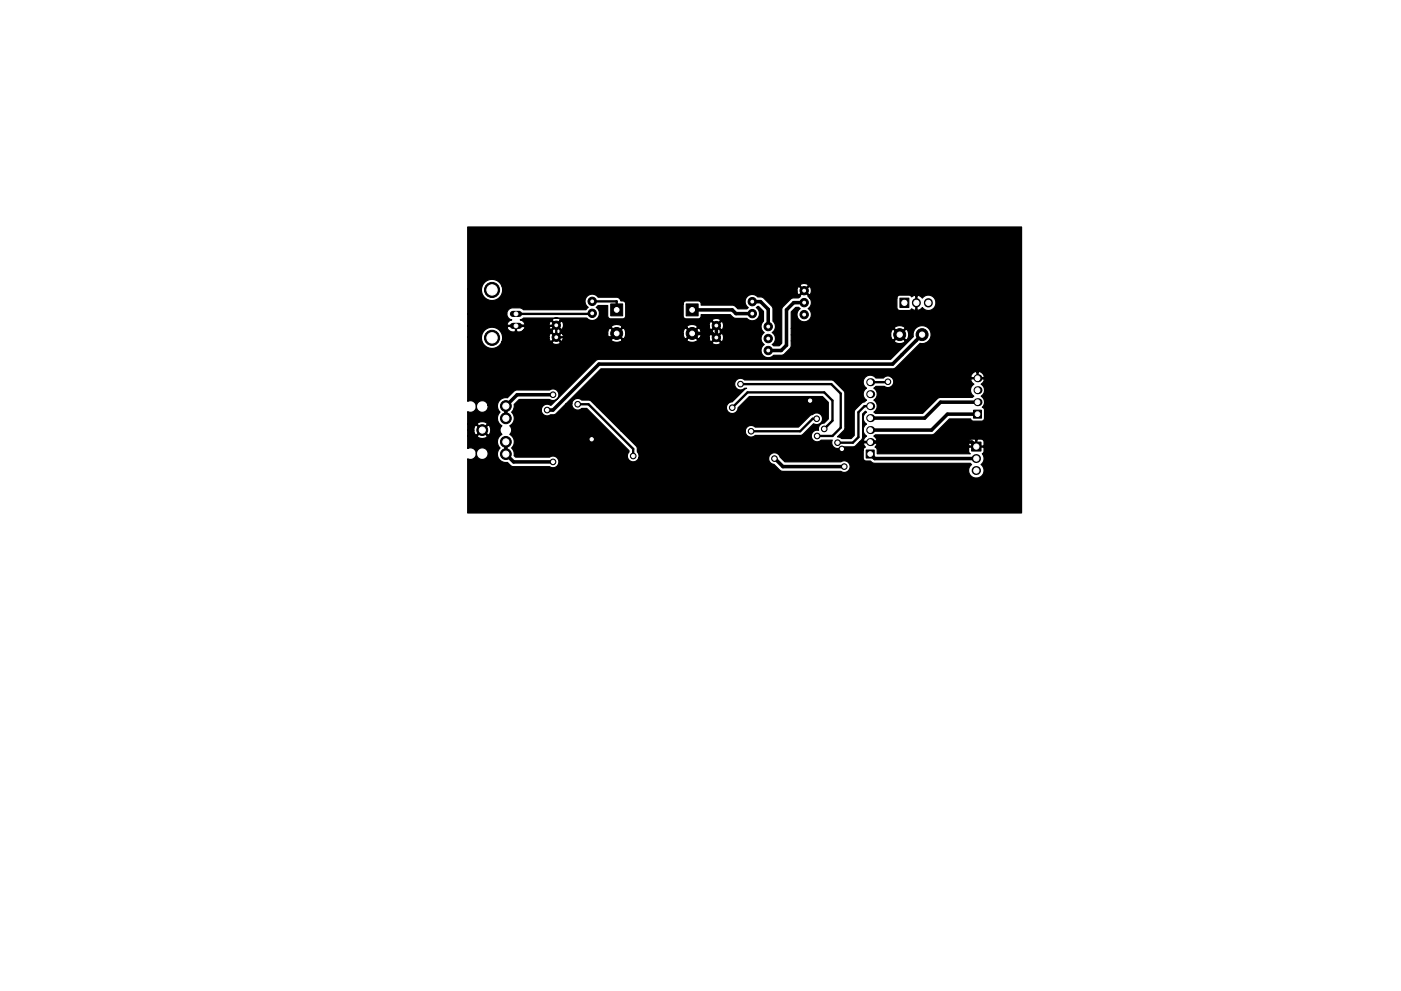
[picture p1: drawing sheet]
<svg xmlns="http://www.w3.org/2000/svg" width="297mm" height="210mm" viewBox="0 0 297 210" stroke-linecap="round" stroke-linejoin="round" font-family="sans-serif">
<g fill="#000" stroke="#000" stroke-width=".21">
<path d="M129.5 64.5h2.5v2.5h-2.5zM145.5 64.5h2.5v2.5h-2.5zM190.8 63.2h1.9v2h-1.9zM183.6 95.5h1.7v1.7h-1.7zM206 93.8h2v1.9h-2zM206.4 87h1.7v1.7h-1.7z"/>
<circle cx="104.3" cy="71.7" r="1.61"/>
<circle cx="104.3" cy="61.5" r="1.61"/>
<circle cx="117.9" cy="71.6" r=".89"/>
<circle cx="117.9" cy="69" r=".89"/>
<circle cx="125.6" cy="63.9" r=".89"/>
<circle cx="125.6" cy="66.5" r=".89"/>
<circle cx="130.8" cy="70.7" r="1.27"/>
<circle cx="146.8" cy="70.7" r="1.27"/>
<circle cx="151.9" cy="71.6" r=".89"/>
<circle cx="151.9" cy="69.1" r=".89"/>
<circle cx="159.5" cy="66.5" r=".89"/>
<circle cx="159.5" cy="64" r=".89"/>
<circle cx="162.9" cy="71.8" r=".89"/>
<circle cx="162.9" cy="74.4" r=".89"/>
<circle cx="162.9" cy="69.3" r=".89"/>
<circle cx="170.5" cy="61.7" r=".89"/>
<circle cx="170.5" cy="66.7" r=".89"/>
<circle cx="170.5" cy="64.2" r=".89"/>
<circle cx="190.7" cy="71" r="1.27"/>
<circle cx="195.5" cy="71" r="1.27"/>
<circle cx="102.2" cy="91.2" r="1.15"/>
<circle cx="107.3" cy="93.7" r="1.15"/>
<circle cx="107.3" cy="88.7" r="1.15"/>
<circle cx="107.3" cy="96.3" r="1.15"/>
<circle cx="107.3" cy="86.1" r="1.15"/>
<circle cx="116" cy="87" r=".6"/>
<circle cx="117.2" cy="83.7" r=".6"/>
<circle cx="117.2" cy="98" r=".6"/>
<circle cx="122.5" cy="85.8" r=".6"/>
<circle cx="125.4" cy="93.2" r=".6"/>
<circle cx="134.2" cy="96.7" r=".6"/>
<circle cx="155.2" cy="86.5" r=".6"/>
<circle cx="157" cy="81.5" r=".6"/>
<circle cx="159.2" cy="91.5" r=".6"/>
<circle cx="164.2" cy="97.3" r=".6"/>
<circle cx="171.7" cy="85" r=".6"/>
<circle cx="173.2" cy="88.8" r=".6"/>
<circle cx="173.2" cy="92.5" r=".6"/>
<circle cx="174.7" cy="91" r=".6"/>
<circle cx="177.6" cy="93.9" r=".6"/>
<circle cx="178.5" cy="95.2" r=".6"/>
<circle cx="179" cy="99" r=".6"/>
<circle cx="188.3" cy="81" r=".6"/>
</g>
<g fill="#000">
<circle cx="116" cy="87" r=".38"/>
<circle cx="155.2" cy="86.5" r=".25"/>
<circle cx="157" cy="81.5" r=".25"/>
<circle cx="159.3" cy="91.5" r=".25"/>
<circle cx="184.5" cy="86.2" r=".85"/>
<circle cx="184.5" cy="81.1" r=".85"/>
<circle cx="184.5" cy="91.2" r=".85"/>
<circle cx="184.5" cy="83.6" r=".85"/>
<circle cx="184.5" cy="93.8" r=".85"/>
<circle cx="184.5" cy="88.7" r=".85"/>
<circle cx="207.3" cy="82.8" r=".85"/>
<circle cx="207.3" cy="80.2" r=".85"/>
<circle cx="207.3" cy="85.3" r=".85"/>
</g>
<path d="M194.3 64.2v.1M196.8 64.2v.1M207 99.8h.1M207 97.3h.1" fill="none" stroke="#000" stroke-width="1.9"/>
<path d="M108.7 66.6h1.4M108.7 69.1h1.4" fill="none" stroke="#000" stroke-width="1.3"/>
<path d="M109.4 69.1h8.4l.1-.1v2.6h12l.9-.9M125.6 63.9h5.1l.1 1.8M125.6 66.5l-.2 .1h-16M122.5 85.8h2.3l9.4 9.4v1.5M155.2 86.5l3.3-3.3h16.2l1.8 1.8v4.2l-1.8 1.8M157 81.5h19.3l2 2v7.2l-1.8 1.8h-3.2M173.2 88.8h-.9l-2.6 2.7h-10.4M184.5 93.8h-1.8l-1.4 1.4h-2.8M184.5 86.2h-1.2l-1.3 1.3v5.2l-1.2 1.2h-3.2M188.3 81l-3.8 .1" fill="none" stroke="#000" stroke-width=".5"/>
<path d="M146.8 65.7h8.4l.8 .8h3.5M151.9 69.1v2.5l-.9-.9h-4.2M159.5 64h1.8l1.6 1.6v3.7M170.5 64.2h-2.2l-1.6 1.5v7.5l-1.1 1.2h-2.7M195.5 71l-6.2 6.2h-62.3l-9.8 9.8h-1.2M107.2 93.7v2.6l1.7 1.7h8.3M117.2 83.7h-7.5l-2.5 2.4v2.6M164.3 97.2l1.7 1.8h13M184.5 93.8h21.5l1 .9M184.5 96.3l1 1h21.5M207.3 85.3h-7.9l-3.4 3.4h-11.5M207.3 87.9h-6.4l-3.4 3.3h-13" fill="none" stroke="#000" stroke-width=".75"/>
<path d="M99.2 48.2h117.4v60.6h-117.4v-11.5a1.24 1.24 0 0 0 1.8-1.2v.3a1.24 1.24 0 0 0 1.9 .9 1.24 1.24 0 0 0 0-2.1 1.24 1.24 0 0 0-1.9 .9 1.27 1.27 0 0 0-1.8-.9v-2.7h2a1.3 1.3 0 0 0 2.1 0l-1.1-1.1-1 1.1h-2v-1.2h1.3l.2 .9 .3 .1 1.1-1.1h.3l1.1 1.1a1.3 1.3 0 0 0 0-2.1l-1.1 1h-.3l-1.1-1-.3 .1-.1 .3-.1 .7h-1.3v-1.3h2l1 1.1 1.1-1.1a1.3 1.3 0 0 0-2.1 0h-2v-2.7a1.24 1.24 0 0 0 1.8-1.2v.3a1.24 1.24 0 0 0 1.4 1.1 1.24 1.24 0 0 0 1.1-1.5h2v.7l.5 .7a1.78 1.78 0 0 0 .4 2.9 1.23 1.23 0 0 0 0 1.9 1.78 1.78 0 0 0-.4 2.8 1.78 1.78 0 0 0-.3 2.2 1.78 1.78 0 0 0 1.9 .9l.7 .7 .4 .2 8 .1a1.24 1.24 0 0 0 1.8-1.2 1.24 1.24 0 0 0-2-.9h-7.2l-.3-.3v-.9l-.5-.8a1.78 1.78 0 0 0-.4-2.8 1.23 1.23 0 0 0 0-1.9 1.78 1.78 0 0 0 .4-2.9l.4-.5h5.9a1.24 1.24 0 0 0 .6 1.2 1.24 1.24 0 0 0 1.3-.1l1.1-.2 2.2-2.2h1.2a1.24 1.24 0 0 0 .7 1.3 1.24 1.24 0 0 0 1.4-.2h1.1l9 8.9-.1 .4a1.24 1.24 0 0 0 .3 1.8 1.24 1.24 0 0 0 1.8-.6h27.6v.2a1.24 1.24 0 0 0 1.1 1.1l1.2 1.2 .5 .3h12.5a1.24 1.24 0 0 0 1.9-1 1.24 1.24 0 0 0-1.9-1h-11.9l-1-1a1.24 1.24 0 0 0-1.3-.9 1.24 1.24 0 0 0-1.1 1.1h-27.6l.1-.6-.4-.7v-.4h47.9l.1 2 .4 .3h1.1l.7 .5h20.4l.3 .3-.2 .1a1.61 1.61 0 0 0 .1 2.3 1.61 1.61 0 0 0 2.3-.1 1.61 1.61 0 0 0-.2-2.3 1.57 1.57 0 0 0 .3-2.3l.3-.5v-.8l-.1-.1h-3l-.1 .1v.8l.3 .5h-19.7v-.9l-.5-.5 .1-.1a.67 .67 0 0 0 .2-.9h-2.6l-.1 .4 .4 .6-.4 .2-.1 .4h-47.9l-.2-.9-3.3-3.2h26.4a1.24 1.24 0 0 0 .7 1.2 1.24 1.24 0 0 0 1.4-.2h9.7l.5-.3 2.3-2.2a1.25 1.25 0 0 0 1.6-.4 1.25 1.25 0 0 0-.3-1.6 1.25 1.25 0 0 0-1.6 .1l-.6 .2-2.4 2.4h-9.2a1.24 1.24 0 0 0-1.3-.3 1.24 1.24 0 0 0-.8 1.1h-26.4l-5-5h27.4v.2a1.24 1.24 0 0 0 1.3 1.1 1.24 1.24 0 0 0 1.2-1.2l2.4-2.4h15.5l1.2 1.3v3.5l-.9 .9a1.23 1.23 0 0 0-1.1 1.5 1.24 1.24 0 0 0-1.5 1.5 1.24 1.24 0 0 0 2 .6h2.4a1.24 1.24 0 0 0 .3 1.5 1.24 1.24 0 0 0 1.6-.1h2.6l1.2-1h23.2v.7l.1 .1h1.4v-1.3h.2v1.3h1.4l.1-.1v-.9l-.4-.4h-.9l-.4 .1-.2-.1h-.7a.64 .64 0 0 0-.6 .6h-23.2l.7-.9v-5.1l.6-.6 .2 .2-.1 .2a1.49 1.49 0 0 0 .1 2.4 1.48 1.48 0 0 0 0 2.5l-.3 .3a.67 .67 0 0 0-.2 .9h2.6l.1-.3-.1-.4-.5-.5 .3-.2 12.1-.1 .5-.2 3.1-3.1h4.5l.5 .4h1.9l.4-.2 .1-.4v-1.8l-.4-.5 .1-.1a1.48 1.48 0 0 0-.4-2.2 1.48 1.48 0 0 0 0-2.6l.3-.3a.67 .67 0 0 0 .3-.8h-2.7l-.1 .2 .2 .4 .5 .5-.2 .1a1.49 1.49 0 0 0 .2 2.5l-.3 .2-7.2 .1-3.4 3.3h-10l-.3-.3a1.48 1.48 0 0 0 0-2.5 1.48 1.48 0 0 0 0-2.5l.4-.4h1.8a1.24 1.24 0 0 0 1.8-.3 1.24 1.24 0 0 0-.5-1.8h17l.1 .2h1.2v-1.2h.3v1.2h1.2l.1-.2a1.22 1.22 0 0 0-1.6-1 1.12 1.12 0 0 0-1.3 1h-17l-.7-.1-.8 .4-1.6-.1a1.49 1.49 0 0 0-2.3 0 1.49 1.49 0 0 0 .3 2.3 1.48 1.48 0 0 0 0 2.5l-.4 .4-.6 .2-1.5 1.6-.1 5.3-.6 .6h-2.1l-.8-.3 1.3-1.3 .2-.5v-7.6l-.2-.4-2.2-2.1-.4-.2-18.5-.1a1.24 1.24 0 0 0-1.7 .2 1.24 1.24 0 0 0 0 1.7 1.24 1.24 0 0 0 1.8 0h.4l-.4 .2-2.7 2.7-.7 .2-.5 .9h-27.4l-1.5-1.5-1.8-.1a1.24 1.24 0 0 0-2.1 .8h-1.2l7.4-7.3h61.9l.7-.3 5.1-5.1a1.91 1.91 0 0 0 2.3-1.8 1.91 1.91 0 0 0-2-2 1.91 1.91 0 0 0-1.8 2.3l-4.8 4.8-62 .1-.5 .2-9.5 9.5a1.31 1.31 0 0 0-2 .9h-5.9l.1-1.1 1.1-1h6.6a1.24 1.24 0 0 0 1.8-1.1 1.24 1.24 0 0 0-2-1l-7 .1-.6 .2-1.3 1.4h-.2a1.79 1.79 0 0 0-1.9 1.6l-2.1-.1a1.26 1.26 0 0 0-1.3-.9 1.26 1.26 0 0 0-1.1 1.1 1.24 1.24 0 0 0-1.8-.9v-13.7h2.9a2.25 2.25 0 0 0 1.6 2.4 2.25 2.25 0 0 0 2.7-1.3h10.7v.3l.9 .2 .6-.2 .2-.2h32.2a1.05 1.05 0 0 0 1.8 0l-.9-.9-.9 .9h-32.2l-.9-1-.8 .9h-10.7l.2-1h9.8l.2 .8h.3l.9-.8h.3l.9 .8h.2l.2-.3h10.2a1.42 1.42 0 0 0 2.3 0h13.7l.1 .3 .4 .1 .7 .2 .7-.2 .4-.4-1.1-1.2-1.2 1.2h-13.7l-1.1-1.2-1.2 1.2h-10.2l.1-.6-.2-.7h9.5l.3 1 .3 .1 1.2-1.2h.3l1.2 1.2a1.1 1.1 0 0 0 .6-1.1h12.1l.3 1 .3 .1 1.2-1.2h.3l1.2 1.2 .3-.2h1.9l.3 .7 .2 .1 .9-.9h.4l.8 .9a1.05 1.05 0 0 0 0-1.8l-.8 .9h-.4l-.9-.9-.2 .1-.3 .9h-1.9l.2-.6v-1h2.4v.5l.9 .8 .9-.8v-.5l-.9-.8-.9 .8h-2.4l-.2-.4-.3-.1-1.2 1.1h-.3l-1.2-1.1-.3 .1-.1 .4-.2 .7h-12.1l-.2-.8-.4-.4-1.2 1.1h-.3l-1.2-1.1a1.16 1.16 0 0 0-.6 1.2h-9.5l-.3-.1-.9 .9h-.3l-.9-.9a.85 .85 0 0 0-.5 .9h-9.8v-.1a2.23 2.23 0 0 0-1.9-2h2.8l.4 .6 .7 .3h.7v-1.1h.2v1.1h.9l.5-.3h6.2v.4l.8 .9 .9-.9v-.4l-.9-.9-.8 .9h-6.2l.4-.6-.1-.2-6.7 .1a2.25 2.25 0 0 0-2.4 2.1h-2.9v-2.4h17.2l.2 .7 .3 .1 .9-.9h.3l.9 .9 .2-.1 .2-.4h10.2l1.2 1.2 1.1-1.2h13.7l1.2 1.2 1.1-1.2-.1-.3h2.5l.3 .8 .2 .1 .9-.9h.4l.8 .9a1.05 1.05 0 0 0 0-1.8l-.8 .9h-.4l-.9-.9-.2 .1-.3 .8h-2.5l-1.1-.3a1.06 1.06 0 0 0-1.1 .6h-13.7l-.1-.3-.4-.1-.7-.2-.7 .2-.4 .4h-10.2l.1-.4a.71 .71 0 0 0-.5-.9l-.9 .9h-.3l-.9-.9-.3 .1-.2 .9h-17.2v-2.5h8.3a1.29 1.29 0 0 0 1 1.3 .95 .95 0 0 0-.9 1.1h3.6l.1-.2-.1-.3-.6-.5h6.5l.8 .8 .9-.8h32.2l.9 .9 .9-.9a1.05 1.05 0 0 0-1.8 0h-32.2a1.05 1.05 0 0 0-1.7 0l-6.8-.1 .7-.4h13.4l.2 .2a1.53 1.53 0 0 0 2.2-.3 1.53 1.53 0 0 0-.4-2.2l.4-.4h2v2.2l.2 .5 .5 .2h2.5a.64 .64 0 0 0 .7-.7v-2.5h12.1v2.5l.2 .5 .5 .2h2.5a.69 .69 0 0 0 .7-.9h6.1l1 .7h2.6a1.53 1.53 0 0 0 2.3 0 1.53 1.53 0 0 0-.4-2.2l.5-.3 1.1 1v2.1l-.2 .2a1.52 1.52 0 0 0 .3 2.3 1.52 1.52 0 0 0 0 2.5 1.53 1.53 0 0 0-.3 2.3 1.53 1.53 0 0 0 2.3 0h1.6l.6-.2 1.4-1.4 .1-.4 .1-1.1h21.8a1.42 1.42 0 0 0 2.3 0l-1.2-1.1-1.1 1.1h-21.8v-1.2h21l.2 .7 .4 .3 1.2-1.1h.3l1.2 1.1a1.42 1.42 0 0 0 0-2.2l-1.2 1.1h-.3l-1.2-1.1-.3 .1-.1 .3-.2 .8h-21v-1.4h21.8l1.1 1.1 1.2-1.1a1.42 1.42 0 0 0-2.3 0h-21.8v-3.5l.9-1h.7l.3 .3a1.53 1.53 0 0 0-.3 2.3 1.53 1.53 0 0 0 2.2 0 1.53 1.53 0 0 0-.3-2.3 1.52 1.52 0 0 0 .4-2.3h18.5v2a.64 .64 0 0 0 .6 .7h2a.68 .68 0 0 1 1.1-.1l.3-.1v-2.9h.2v2.9a.89 .89 0 0 0 1.2-.5 1.61 1.61 0 0 0 2.3 .2 1.61 1.61 0 0 0 0-2.3 1.61 1.61 0 0 0-2.3 .2l-.4-.4a.83 .83 0 0 0-1-.1l-.3-.1-.6 .3-.5-.4h-2.1l-.4 .2-.1 .4h-18.5l-1.2-1.4-1.1 1.4h-1.3l-.4 .2-1.8 1.8-.2 .5v7.1l-.5 .6h-1.2l-.3-.3a1.52 1.52 0 0 0 0-2.5 1.52 1.52 0 0 0 .2-2.5v-2.5l-.2-.5-1.9-1.9-1.2-.2-.1-.2a1.53 1.53 0 0 0-2.2 .3 1.53 1.53 0 0 0 .4 2.2l-.3 .2h-1.9l-1.1-.7-6.7-.1a.7 .7 0 0 0-.7-.9l-2.6 .1-.5 .2-.1 .4h-12.1a.64 .64 0 0 0-.7-.7h-.4l-.2-.5-.5-.2h-4.1a1.53 1.53 0 0 0-2.3-.2 1.53 1.53 0 0 0 .2 2.3l-.5 .5h-13.2l-.7-.4h-1.6a1.29 1.29 0 0 0-1.2 1.3h-8.3v-5.3h2.9v.4a2.25 2.25 0 0 0 2.2 2.1 2.25 2.25 0 0 0 2.3-2.1h62.4l.2 .8h.2l.9-.8h.4l.9 .8a1.05 1.05 0 0 0 0-1.7l-.9 .9h-.4l-.9-.9-.2 .1-.2 .8h-62.4l-.2-1.1h63.2l.9 .9 .9-.9a1.05 1.05 0 0 0-1.8 0h-63.2l-.1-.1a2.25 2.25 0 0 0-2.4-1.2 2.25 2.25 0 0 0-1.8 2h-2.9z" fill="#000" stroke="#000" stroke-width=".25"/>
<g fill="#fff" stroke="#fff" stroke-width=".21">
<circle cx="178.5" cy="95.2" r=".35"/>
<circle cx="171.7" cy="85" r=".35"/>
<circle cx="125.5" cy="93.2" r=".35"/>
<circle cx="179" cy="99" r=".35"/>
<circle cx="164.2" cy="97.3" r=".35"/>
<circle cx="116" cy="87" r=".35"/>
<circle cx="174.7" cy="91" r=".35"/>
<circle cx="155.3" cy="86.5" r=".35"/>
<circle cx="173.2" cy="88.8" r=".35"/>
<circle cx="159.3" cy="91.5" r=".35"/>
<circle cx="173.3" cy="92.5" r=".35"/>
<circle cx="157" cy="81.5" r=".35"/>
<circle cx="117.2" cy="98" r=".35"/>
<circle cx="134.2" cy="96.7" r=".35"/>
<circle cx="122.5" cy="85.8" r=".35"/>
<circle cx="117.2" cy="83.7" r=".35"/>
<circle cx="188.3" cy="81" r=".35"/>
<circle cx="177.6" cy="93.9" r=".35"/>
<circle cx="195.5" cy="71" r=".56"/>
<circle cx="190.7" cy="71" r=".56"/>
<circle cx="207.2" cy="80.2" r=".5"/>
<circle cx="207.2" cy="82.8" r=".5"/>
<circle cx="207.2" cy="85.3" r=".5"/>
<circle cx="207.2" cy="87.9" r=".5"/>
<circle cx="207" cy="99.8" r=".55"/>
<circle cx="207" cy="97.3" r=".55"/>
<circle cx="207" cy="94.7" r=".55"/>
<circle cx="109.4" cy="66.6" r=".4"/>
<circle cx="109.4" cy="69.1" r=".4"/>
<circle cx="104.3" cy="71.7" r="1.1"/>
<circle cx="104.3" cy="61.5" r="1.1"/>
<circle cx="146.7" cy="65.7" r=".5"/>
<circle cx="146.7" cy="70.7" r=".5"/>
<circle cx="130.7" cy="65.7" r=".5"/>
<circle cx="130.7" cy="70.7" r=".5"/>
<circle cx="184.5" cy="86.2" r=".5"/>
<circle cx="184.5" cy="91.2" r=".5"/>
<circle cx="184.5" cy="96.3" r=".5"/>
<circle cx="184.5" cy="88.7" r=".5"/>
<circle cx="184.5" cy="83.6" r=".5"/>
<circle cx="184.5" cy="93.8" r=".5"/>
<circle cx="184.5" cy="81.1" r=".5"/>
<circle cx="196.8" cy="64.2" r=".55"/>
<circle cx="194.3" cy="64.2" r=".55"/>
<circle cx="191.8" cy="64.2" r=".55"/>
<circle cx="162.9" cy="71.8" r=".3"/>
<circle cx="162.9" cy="74.4" r=".3"/>
<circle cx="170.5" cy="64.2" r=".3"/>
<circle cx="162.9" cy="69.3" r=".3"/>
<circle cx="170.5" cy="61.7" r=".3"/>
<circle cx="170.5" cy="66.7" r=".3"/>
<circle cx="159.5" cy="66.5" r=".3"/>
<circle cx="151.9" cy="71.6" r=".3"/>
<circle cx="159.5" cy="64" r=".3"/>
<circle cx="151.9" cy="69.1" r=".3"/>
<circle cx="125.6" cy="66.5" r=".3"/>
<circle cx="117.9" cy="71.6" r=".3"/>
<circle cx="125.6" cy="63.9" r=".3"/>
<circle cx="117.9" cy="69" r=".3"/>
<circle cx="99.7" cy="86.2" r=".6"/>
<circle cx="102.2" cy="86.2" r=".6"/>
<circle cx="107.2" cy="86.1" r=".65"/>
<circle cx="107.2" cy="91.2" r=".6"/>
<circle cx="102.2" cy="91.2" r=".65"/>
<circle cx="102.2" cy="96.2" r=".6"/>
<circle cx="107.2" cy="96.3" r=".65"/>
<circle cx="107.2" cy="93.7" r=".65"/>
<circle cx="99.7" cy="96.2" r=".6"/>
<circle cx="107.2" cy="88.7" r=".65"/>
</g>
</svg>
